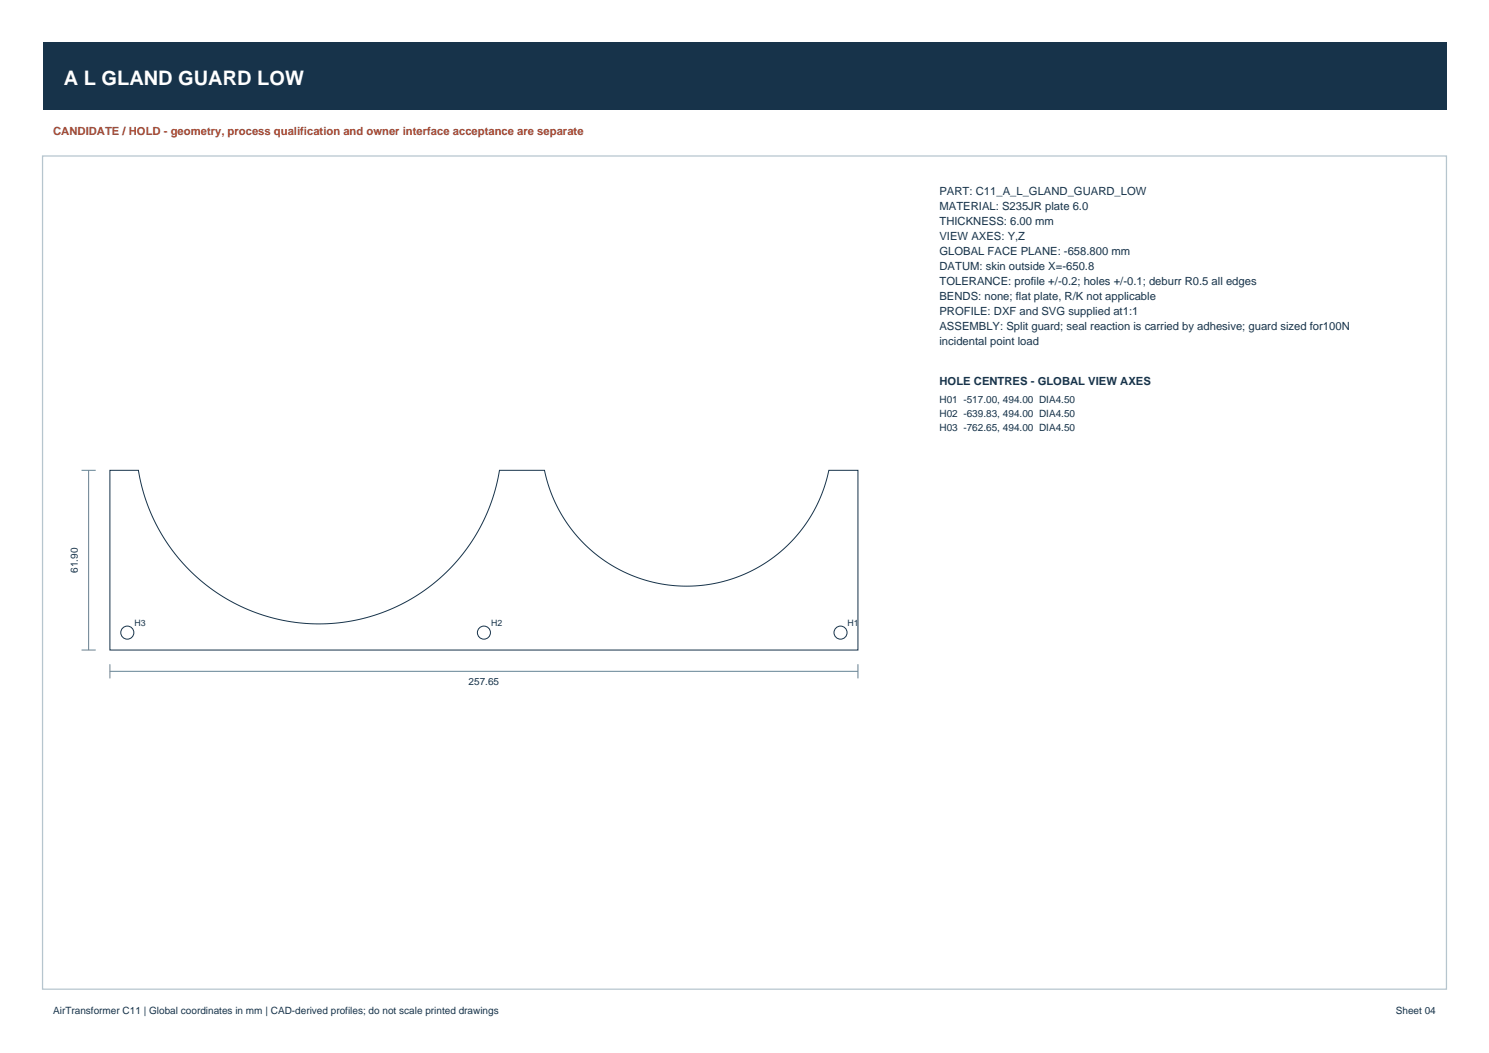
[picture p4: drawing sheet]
<svg xmlns="http://www.w3.org/2000/svg" width="420mm" height="297mm" viewBox="0 0 420 297" stroke-linecap="round" stroke-linejoin="round" font-family="sans-serif">
<defs><g id="words">
<text font-size="5.6" fill="#fff" x="18" y="24">A L GLAND GUARD LOW</text>
<text font-size="3.2" fill="#a64027" x="15" y="38">CANDIDATE / HOLD - geometry, process qualification and owner interface acceptance are separate</text>
<g font-size="3.2" fill="#17334a">
<text x="265" y="55">PART: C11_A_L_GLAND_GUARD_LOW</text>
<text x="265" y="59.2">MATERIAL: S235JR plate 6.0</text>
<text x="265" y="63.5">THICKNESS: 6.00 mm</text>
<text x="265" y="67.7">VIEW AXES: Y,Z</text>
<text x="265" y="71.9">GLOBAL FACE PLANE: -658.800 mm</text>
<text x="265" y="76.2">DATUM: skin outside X=-650.8</text>
<text x="265" y="80.4">TOLERANCE: profile +/-0.2; holes +/-0.1; deburr R0.5 all edges</text>
<text x="265" y="84.6">BENDS: none; flat plate, R/K not applicable</text>
<text x="265" y="88.9">PROFILE: DXF and SVG supplied at1:1</text>
<text x="265" y="93.1">ASSEMBLY: Split guard; seal reaction is carried by adhesive; guard sized for100N</text>
<text x="265" y="97.3">incidental point load</text>
<text x="265" y="108.6">HOLE CENTRES - GLOBAL VIEW AXES</text>
</g>
<g font-size="2.8" fill="#17334a">
<text x="265" y="113.6">H01 -517.00, 494.00 DIA4.50</text>
<text x="265" y="117.6">H02 -639.83, 494.00 DIA4.50</text>
<text x="265" y="121.6">H03 -762.65, 494.00 DIA4.50</text>
<text x="22" y="161.5" transform="rotate(-90 22 161.5)">61.90</text>
<text x="132.2" y="193.3">257.65</text>
<text x="15" y="286">AirTransformer C11 | Global coordinates in mm | CAD-derived profiles; do not scale printed drawings</text>
<text x="393.7" y="286">Sheet 04</text>
</g>
<g font-size="2.5" fill="#17334a">
<text x="37.9" y="176.4">H3</text>
<text x="138.5" y="176.4">H2</text>
<text x="239.1" y="176.4">H1</text>
</g>
</g></defs>
<path d="M12 12h396v19h-396z" fill-rule="evenodd" fill="#17334a"/>
<path d="M12 44h396v235h-396z" fill="none" stroke="#b6c5ce" stroke-width=".35"/>
<g fill="none" stroke="#17334a" stroke-width=".28">
<path d="M31 132.7h8a51.6 51.6 0 0 0 51 43.3 51.6 51.6 0 0 0 50.9-43.3h12.7a40.9 40.9 0 0 0 40.1 32.6 40.9 40.9 0 0 0 40.1-32.6h8.2v50.6h-211z"/>
<circle cx="35.9" cy="178.4" r="1.84"/>
<circle cx="136.5" cy="178.4" r="1.84"/>
<circle cx="237.1" cy="178.4" r="1.84"/>
</g>
<path d="M23 132.7h4M25 132.7v50.6M23 183.3h4M31 189.3h211M31 187.3v4M242 187.3v4" fill="none" stroke="#638394" stroke-width=".28"/>
<use href="#words"/>
</svg>
